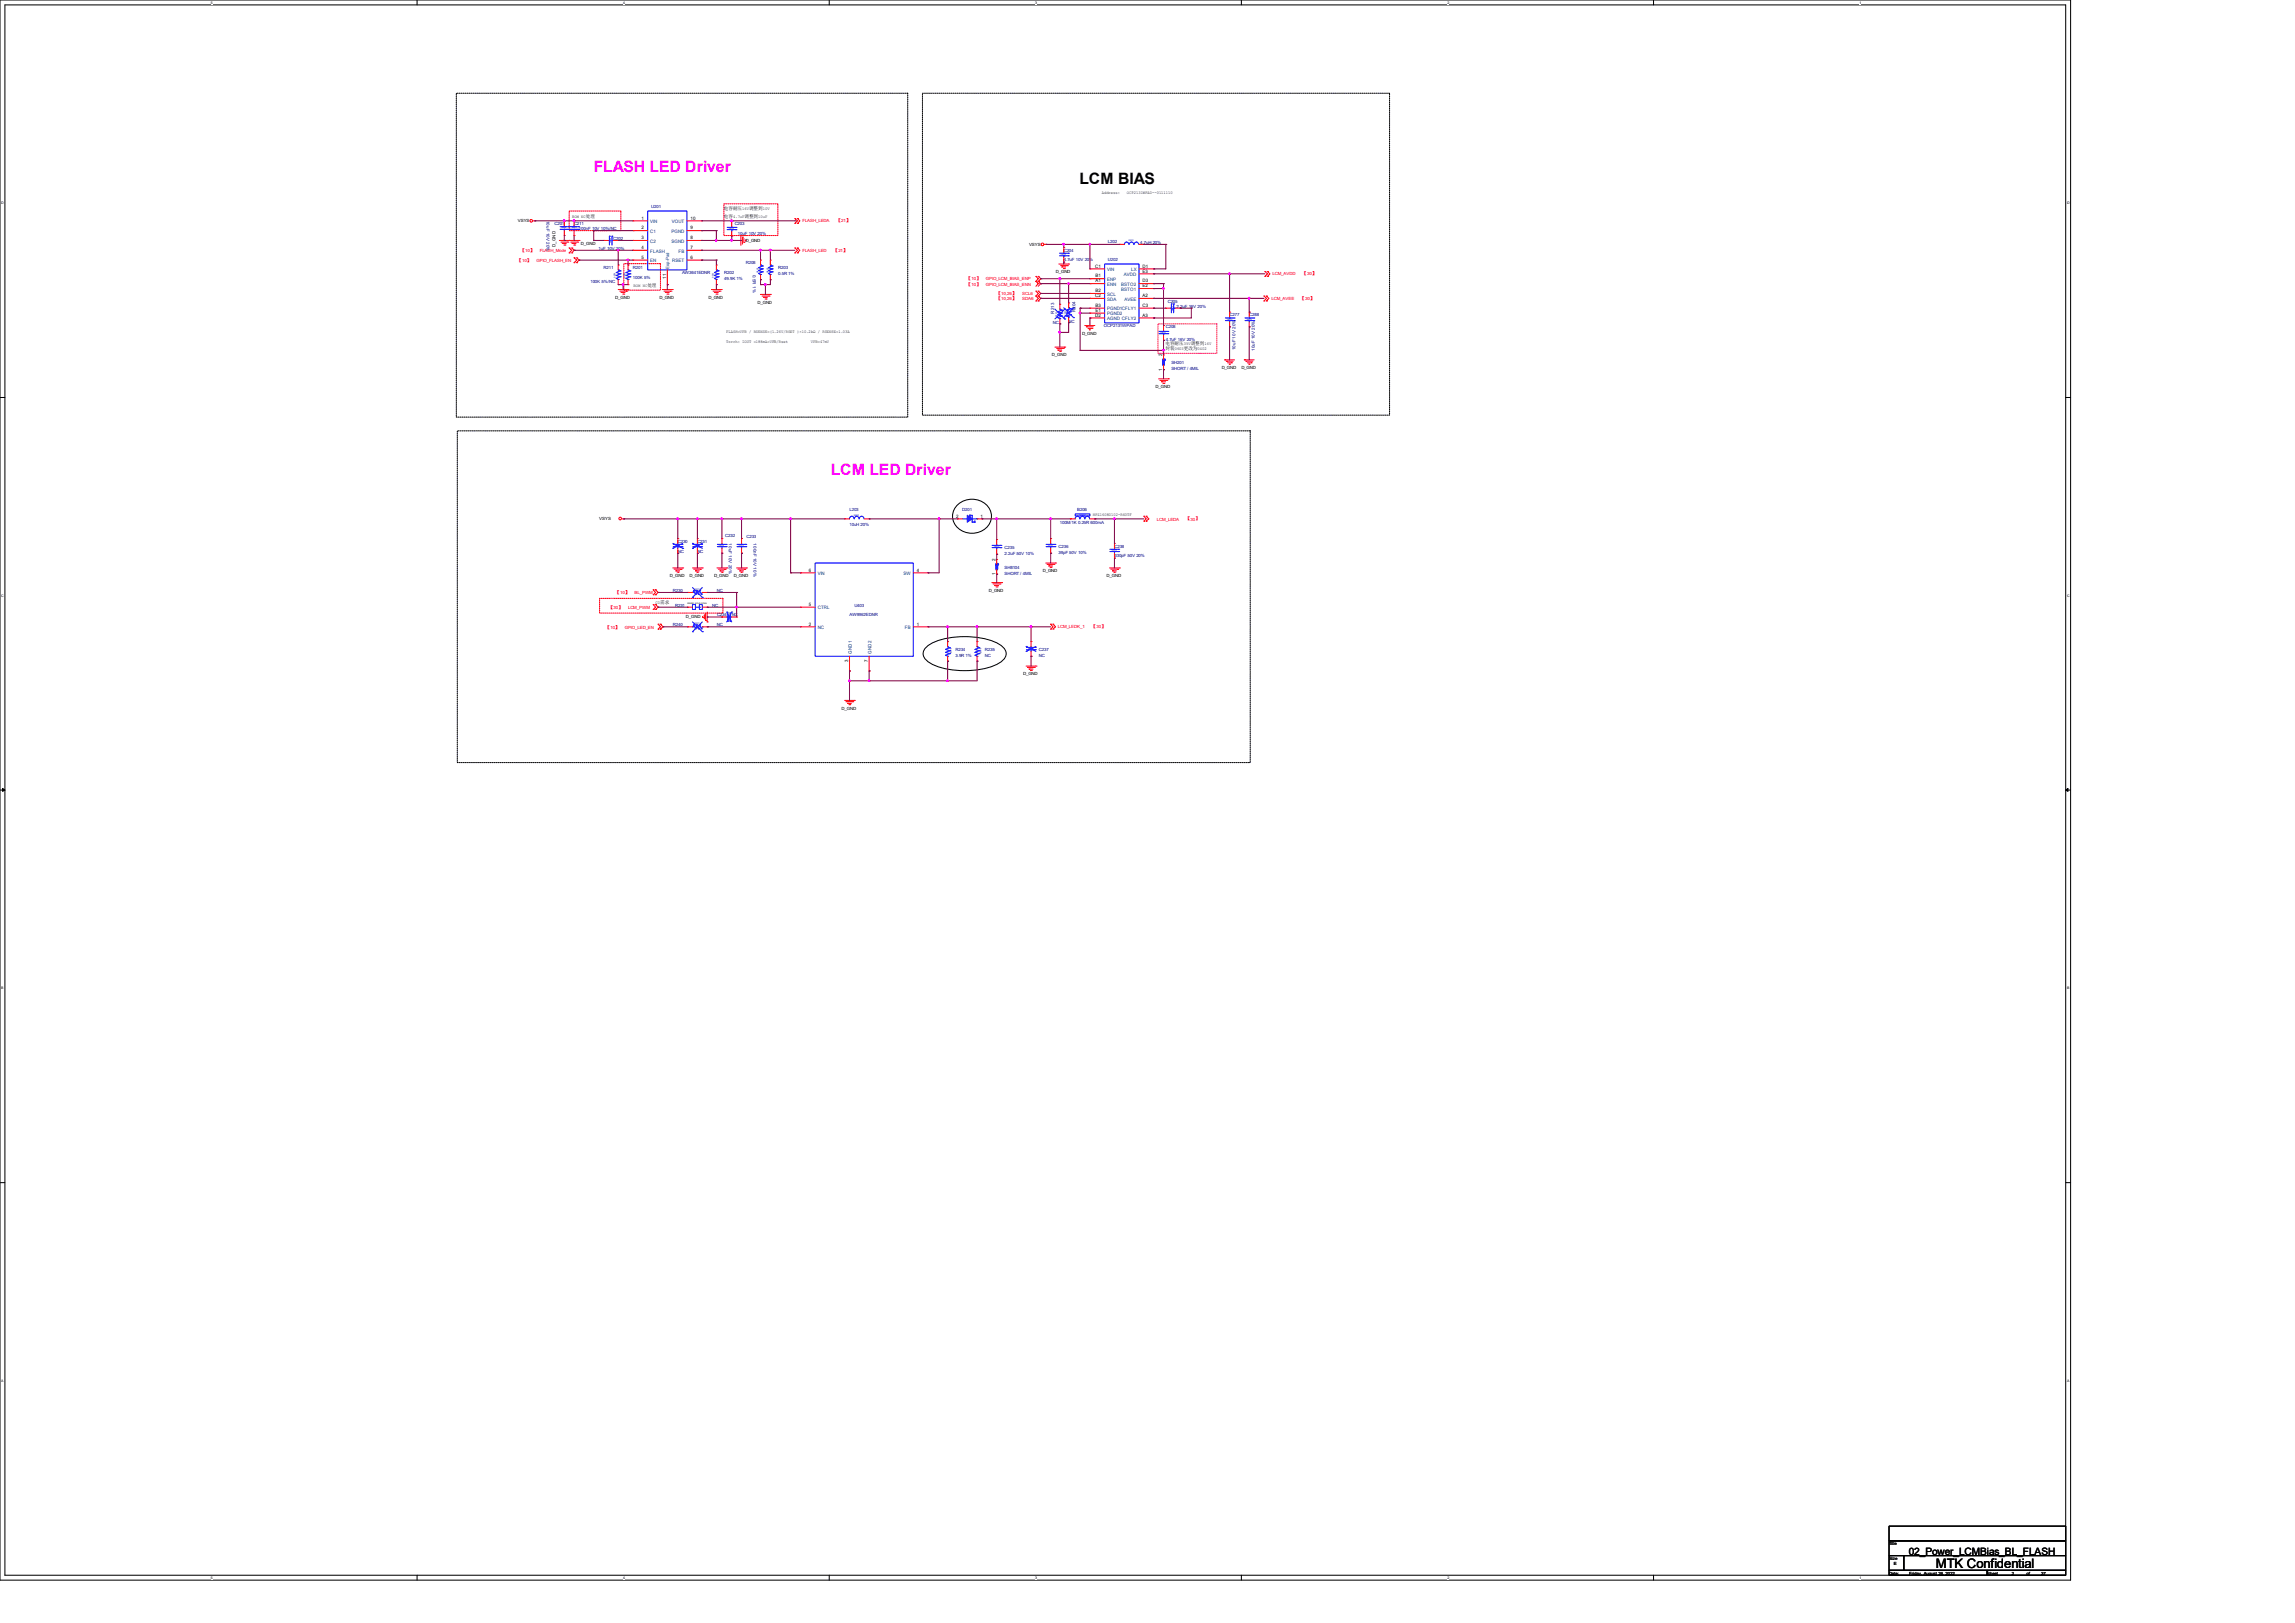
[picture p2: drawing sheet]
<svg xmlns="http://www.w3.org/2000/svg" width="297mm" height="210mm" viewBox="0 0 297 210" stroke-linecap="round" stroke-linejoin="round" font-family="sans-serif">
<defs><g id="words">
<g font-size="2" fill="#f0f">
<text x="76.8" y="22.2">FLASH LED Driver</text>
<text x="107.5" y="61.4">LCM LED Driver</text>
</g>
<text font-size="2" x="139.7" y="23.8">LCM BIAS</text>
<text font-size="1.7" x="250.5" y="202.9">MTK Confidential</text>
<text font-size="1.3" x="247" y="201.2">02_Power_LCMBias_BL_FLASH</text>
<g font-size=".6">
<text x="67" y="28.7">VSYS</text>
<text x="74" y="28.2">BOM NC</text>
<text x="75.8" y="28.2">处理</text>
<text x="83" y="28.4">1</text>
<text x="83" y="29.7">2</text>
<text x="89.4" y="29.7">9</text>
<text x="89.4" y="28.4">10</text>
<text x="93.7" y="27.2">电容耐压</text>
<text x="93.7" y="28.2">电容</text>
<text x="94.9" y="28.2">4.7uF</text>
<text x="96.1" y="27.2">16V</text>
<text x="96.4" y="28.2">调整到</text>
<text x="96.9" y="27.2">调整到</text>
<text x="98.1" y="28.2">10uF</text>
<text x="98.7" y="27.2">10V</text>
<text x="142.6" y="25.1">Address:</text>
<text x="145.8" y="25.1">OCP2131WPAD--0111110</text>
<text x="71.9" y="32" transform="rotate(-90 71.9 32)">D_GND</text>
<text x="75.2" y="31.7">D_GND</text>
<text x="83" y="30.9">3</text>
<text x="83" y="32.2">4</text>
<text x="83" y="33.5">5</text>
<text x="89.4" y="33.5">6</text>
<text x="89.4" y="32.2">7</text>
<text x="89.4" y="30.9">8</text>
<text x="96.5" y="31.3">D_GND</text>
<text x="133.2" y="31.8">VSYS</text>
<text x="136.6" y="35.4">D_GND</text>
<text x="141.7" y="34.6">C1</text>
<text x="141.8" y="35.9">B1</text>
<text x="147.9" y="35.3">E3</text>
<text x="147.9" y="34.6">D1</text>
<text x="79.6" y="38.7">D_GND</text>
<text x="82" y="37.1">BOM NC</text>
<text x="83.8" y="37.1">处理</text>
<text x="85.3" y="38.7">D_GND</text>
<text x="86.2" y="36.1" transform="rotate(-90 86.2 36.1)">11</text>
<text x="91.7" y="38.7">D_GND</text>
<text x="98" y="39.3">D_GND</text>
<text x="141.7" y="38.4">C2</text>
<text x="141.7" y="41">D2</text>
<text x="141.8" y="36.5">A1</text>
<text x="141.8" y="37.8">B2</text>
<text x="141.8" y="39.7">B3</text>
<text x="141.8" y="40.3">E1</text>
<text x="147.9" y="41">A3</text>
<text x="147.9" y="39.7">C3</text>
<text x="147.9" y="38.4">A2</text>
<text x="147.9" y="37.2">E2</text>
<text x="147.9" y="36.5">D3</text>
<text x="94" y="44.3">Torch: IOUT =188mA=VFB/Rset</text>
<text x="94" y="43.1">FLASH=VFB / RSENSE=(1.26V/RSET )×10.2kΩ / RSENSE=1.03A</text>
<text x="104.9" y="44.3">VFB=47mV</text>
<text x="136.1" y="46.1">D_GND</text>
<text x="140" y="43.3">D_GND</text>
<text x="150.4" y="46.1" transform="rotate(-90 150.4 46.1)">2</text>
<text x="150.8" y="44.7">电容耐压</text>
<text x="150.8" y="45.3">封装</text>
<text x="152" y="45.3">0603</text>
<text x="153.2" y="45.3">更改为</text>
<text x="153.2" y="44.7">35V</text>
<text x="154.1" y="44.7">调整到</text>
<text x="155" y="45.3">0402</text>
<text x="155.9" y="44.7">16V</text>
<text x="158.1" y="47.8">D_GND</text>
<text x="160.7" y="47.8">D_GND</text>
<text x="149.6" y="50.2">D_GND</text>
<text x="150.4" y="48" transform="rotate(-90 150.4 48)">1</text>
<text x="77.6" y="67.3">VSYS</text>
<text x="123.7" y="67">2</text>
<text x="126.9" y="67">1</text>
<text x="141.4" y="66.8">HPZ1608D102-R60TF</text>
<text x="86.7" y="74.7">D_GND</text>
<text x="89.2" y="74.7">D_GND</text>
<text x="92.4" y="74.7">D_GND</text>
<text x="95" y="74.7">D_GND</text>
<text x="104.7" y="74">6</text>
<text x="118.7" y="74">4</text>
<text x="128" y="76.6">D_GND</text>
<text x="128.8" y="74.5" transform="rotate(-90 128.8 74.5)">1</text>
<text x="128.8" y="72.6" transform="rotate(-90 128.8 72.6)">2</text>
<text x="135" y="74">D_GND</text>
<text x="143.2" y="74.7">D_GND</text>
<text x="84.8" y="78.2">CD</text>
<text x="85.4" y="78.2">需求</text>
<text x="88.8" y="80">D_GND</text>
<text x="104.7" y="80.9">2</text>
<text x="104.7" y="78.4">5</text>
<text x="118.7" y="80.9">1</text>
<text x="109.8" y="85.7" transform="rotate(-90 109.8 85.7)">3</text>
<text x="112.3" y="85.7" transform="rotate(-90 112.3 85.7)">7</text>
<text x="132.4" y="87.4">D_GND</text>
<text x="108.9" y="91.8">D_GND</text>
<text x="244.5" y="200">Title</text>
<text x="244.5" y="201.9">Size</text>
<text x="244.5" y="203.8">Date:</text>
<text x="245.1" y="202.5">E</text>
<text x="247.1" y="203.8">Friday, August 26, 2022</text>
<text x="257.2" y="203.8">Sheet</text>
<text x="260.3" y="203.8">2</text>
<text x="262.2" y="203.8">of</text>
<text x="264.2" y="203.8">37</text>
</g>
<g font-size=".6" fill="#000080">
<text x="70.7" y="28.6" transform="rotate(90 70.7 28.6)">10uF 10V 20%</text>
<text x="71.8" y="29.1">C201</text>
<text x="74.3" y="29.1">C211</text>
<text x="74.9" y="29.8">100nF 10V 10%/NC</text>
<text x="84.3" y="27">U201</text>
<text x="95.1" y="29.1">C203</text>
<text x="77.5" y="32.3">1uF 10V 20%</text>
<text x="78.1" y="34.8">R211</text>
<text x="79.4" y="31">C202</text>
<text x="81.9" y="34.8">R201</text>
<text x="88.3" y="35.5">AW3641EDNR</text>
<text x="93.7" y="35.5">R202</text>
<text x="95.5" y="30.4">10uF 10V 20%</text>
<text x="96.5" y="34.2">R208</text>
<text x="97.4" y="35.6" transform="rotate(90 97.4 35.6)">0.5R 1%</text>
<text x="100.7" y="34.8">R203</text>
<text x="100.7" y="35.6">0.5R 1%</text>
<text x="137.7" y="32.6">C204</text>
<text x="137.7" y="33.8">4.7uF 10V 20%</text>
<text x="143.4" y="31.4">L202</text>
<text x="143.4" y="33.8">U202</text>
<text x="147.6" y="31.6">4.7uH 20%</text>
<text x="76.4" y="36.6">100K 5%/NC</text>
<text x="81.9" y="36.1">100K 5%</text>
<text x="93.7" y="36.2">49.9K 1%</text>
<text x="136.3" y="41.9">NC</text>
<text x="136.4" y="40.6" transform="rotate(-90 136.4 40.6)">R213</text>
<text x="138.3" y="41.8">NC</text>
<text x="139.2" y="40.4" transform="rotate(-90 139.2 40.4)">R204</text>
<text x="151.1" y="39.2">C205</text>
<text x="152.3" y="39.8">2.2uF 16V 20%</text>
<text x="159.1" y="40.9">C277</text>
<text x="161.7" y="40.9">C288</text>
<text x="142.9" y="42.3">OCP2131WPAD</text>
<text x="150.9" y="42.5">C208</text>
<text x="150.9" y="44.1">4.7uF 16V 20%</text>
<text x="151.6" y="47.1">SH201</text>
<text x="151.6" y="47.9">SHORT / 4MIL</text>
<text x="159.9" y="45.3" transform="rotate(-90 159.9 45.3)">10uF 10V 20%</text>
<text x="162.4" y="45.4" transform="rotate(-90 162.4 45.4)">10uF 10V 20%</text>
<text x="87.7" y="70.2">C230</text>
<text x="87.7" y="71.5">NC</text>
<text x="90.3" y="70.2">C231</text>
<text x="90.3" y="71.5">NC</text>
<text x="93.9" y="69.5">C232</text>
<text x="94.3" y="70.3" transform="rotate(90 94.3 70.3)">10uF 10V 20%</text>
<text x="96.6" y="69.6">C233</text>
<text x="97.5" y="70.3" transform="rotate(90 97.5 70.3)">100nF 10V 10%</text>
<text x="109.9" y="66.1">L203</text>
<text x="109.9" y="68.1">10uH 20%</text>
<text x="124.5" y="66.1">D201</text>
<text x="130" y="71">C235</text>
<text x="130" y="71.8">2.2uF 50V 10%</text>
<text x="137" y="70.9">C236</text>
<text x="137" y="71.6">39pF 50V 10%</text>
<text x="137.2" y="67.9">100M/1K 0.25R 600mA</text>
<text x="139.4" y="66.2">B206</text>
<text x="144.2" y="70.9">C238</text>
<text x="87.1" y="76.6">R230</text>
<text x="92.8" y="76.6">NC</text>
<text x="130" y="73.6">SH8104</text>
<text x="130" y="74.3">SHORT / 4MIL</text>
<text x="144.2" y="72.1">330pF 50V 20%</text>
<text x="87.1" y="81">R240</text>
<text x="87.4" y="78.5">R231</text>
<text x="92.2" y="78.5">NC</text>
<text x="92.8" y="81">NC</text>
<text x="92.8" y="79.8">C234</text>
<text x="94.7" y="79.8">NC</text>
<text x="109.9" y="79.8">AW9962EDNR</text>
<text x="110.6" y="78.5">U403</text>
<text x="123.7" y="84.2">R234</text>
<text x="123.7" y="85">3.9R 1%</text>
<text x="127.5" y="84.2">R235</text>
<text x="127.5" y="85">NC</text>
<text x="134.4" y="84.2">C237</text>
<text x="134.4" y="85">NC</text>
</g>
<g font-size=".6" fill="#004080">
<text x="84.2" y="28.9">VIN</text>
<text x="87" y="28.9">VOUT</text>
<text x="84.2" y="30.1">C1</text>
<text x="84.2" y="31.4">C2</text>
<text x="84.2" y="32.7">FLASH</text>
<text x="84.2" y="34">EN</text>
<text x="86.6" y="34.8" transform="rotate(-90 86.6 34.8)">Exp-Pad</text>
<text x="86.9" y="31.4">SGND</text>
<text x="86.9" y="30.1">PGND</text>
<text x="87" y="34">RSET</text>
<text x="87.8" y="32.7">FB</text>
<text x="143.3" y="35.1">VIN</text>
<text x="145.5" y="35.7">AVDD</text>
<text x="146.4" y="35.1">LX</text>
<text x="143.3" y="36.4">ENP</text>
<text x="143.3" y="37">ENN</text>
<text x="143.3" y="38.3">SCL</text>
<text x="143.3" y="38.9">SDA</text>
<text x="143.3" y="40.2">PGND1CFLY1</text>
<text x="143.3" y="40.8">PGND2</text>
<text x="143.3" y="41.4">AGND CFLY2</text>
<text x="145.1" y="37.6">BSTO1</text>
<text x="145.1" y="37">BSTO2</text>
<text x="145.5" y="38.9">AVEE</text>
<text x="105.8" y="74.4">VIN</text>
<text x="116.9" y="74.4">SW</text>
<text x="105.8" y="81.4">NC</text>
<text x="105.8" y="78.9">CTRL</text>
<text x="117.1" y="81.4">FB</text>
<text x="110.2" y="84.6" transform="rotate(-90 110.2 84.6)">GND1</text>
<text x="112.8" y="84.6" transform="rotate(-90 112.8 84.6)">GND2</text>
</g>
<g font-size=".6" fill="#f00">
<text x="103.8" y="28.7">FLASH_LEDA</text>
<text x="108.2" y="28.7">【</text>
<text x="108.9" y="28.7">21</text>
<text x="109.5" y="28.7">】</text>
<text x="66.9" y="33.9">【</text>
<text x="67.3" y="32.6">【</text>
<text x="67.6" y="33.9">10</text>
<text x="68" y="32.6">10</text>
<text x="68.2" y="33.9">】</text>
<text x="68.6" y="32.6">】</text>
<text x="69.4" y="33.9">GPIO_FLASH_EN</text>
<text x="69.8" y="32.6">FLASH_Mode</text>
<text x="103.8" y="32.6">FLASH_LED</text>
<text x="107.8" y="32.6">【</text>
<text x="108.5" y="32.6">21</text>
<text x="109.1" y="32.6">】</text>
<text x="164.7" y="35.6">LCM_AVDD</text>
<text x="168.5" y="35.6">【</text>
<text x="169.2" y="35.6">30</text>
<text x="169.8" y="35.6">】</text>
<text x="125.1" y="36.2">【</text>
<text x="125.1" y="37">【</text>
<text x="125.7" y="36.2">10</text>
<text x="125.7" y="37">10</text>
<text x="126.3" y="36.2">】</text>
<text x="126.3" y="37">】</text>
<text x="127.6" y="36.2">GPIO_LCM_BIAS_ENP</text>
<text x="127.6" y="37">GPIO_LCM_BIAS_ENN</text>
<text x="128.9" y="38.1">【</text>
<text x="128.9" y="38.8">【</text>
<text x="129.6" y="38.1">10,26</text>
<text x="129.6" y="38.8">10,26</text>
<text x="130.9" y="38.1">】</text>
<text x="130.9" y="38.8">】</text>
<text x="132.3" y="38.1">SCL6</text>
<text x="132.3" y="38.8">SDA6</text>
<text x="164.5" y="38.8">LCM_AVEE</text>
<text x="168.2" y="38.8">【</text>
<text x="168.9" y="38.8">30</text>
<text x="169.5" y="38.8">】</text>
<text x="149.7" y="67.4">LCM_LEDA</text>
<text x="153.4" y="67.4">【</text>
<text x="154.1" y="67.4">30</text>
<text x="154.7" y="67.4">】</text>
<text x="79.6" y="76.8">【</text>
<text x="80.3" y="76.8">10</text>
<text x="80.9" y="76.8">】</text>
<text x="82.1" y="76.8">BL_PWM</text>
<text x="78.3" y="81.4">【</text>
<text x="78.7" y="78.7">【</text>
<text x="79" y="81.4">10</text>
<text x="79.4" y="78.7">30</text>
<text x="79.6" y="81.4">】</text>
<text x="80" y="78.7">】</text>
<text x="80.9" y="81.4">GPIO_LED_EN</text>
<text x="81.3" y="78.7">LCM_PWM</text>
<text x="136.9" y="81.3">LCM_LEDK_1</text>
<text x="141.2" y="81.3">【</text>
<text x="141.9" y="81.3">30</text>
<text x="142.5" y="81.3">】</text>
</g>
<g font-size=".5">
<text x="27.3" y=".5">5</text>
<text x="80.6" y=".5">4</text>
<text x="134" y=".5">3</text>
<text x="187.3" y=".5">2</text>
<text x="240.7" y=".5">1</text>
<text x=".2" y="26.4">D</text>
<text x="267.5" y="26.4">D</text>
<text x=".2" y="77.2">C</text>
<text x="267.5" y="77.2">C</text>
<text x=".2" y="128">B</text>
<text x="267.5" y="128">B</text>
<text x=".2" y="178.8">A</text>
<text x="267.5" y="178.8">A</text>
<text x="27.3" y="204.3">5</text>
<text x="80.6" y="204.3">4</text>
<text x="134" y="204.3">3</text>
<text x="187.3" y="204.3">2</text>
<text x="240.7" y="204.3">1</text>
</g>
<g font-size=".3" fill="#00f">
<text x="72.6" y="29.5">0402</text>
<text x="74" y="29.5">0201</text>
<text x="94.3" y="29.6">0402</text>
<text x="79.1" y="31.5" transform="rotate(-90 79.1 31.5)">0201</text>
<text x="79.7" y="35.9" transform="rotate(-90 79.7 35.9)">0201</text>
<text x="80.9" y="35.9" transform="rotate(-90 80.9 35.9)">0201</text>
<text x="92.4" y="35.9" transform="rotate(-90 92.4 35.9)">0201</text>
<text x="98.2" y="35.3" transform="rotate(-90 98.2 35.3)">0603</text>
<text x="99.4" y="35.3" transform="rotate(-90 99.4 35.3)">0603</text>
<text x="137.3" y="33">0402</text>
<text x="146" y="31.2">2520</text>
<text x="136.8" y="41" transform="rotate(-90 136.8 41)">0201</text>
<text x="138" y="40.9" transform="rotate(-90 138 40.9)">0201</text>
<text x="151.8" y="40.3" transform="rotate(-90 151.8 40.3)">0402</text>
<text x="158.8" y="41.4">0603</text>
<text x="161.4" y="41.4">0603</text>
<text x="150.2" y="43.1">0402</text>
<text x="87.3" y="70.6">0402</text>
<text x="89.9" y="70.6">0201</text>
<text x="93" y="70.6">0402</text>
<text x="95.6" y="70.6">0201</text>
<text x="110.5" y="66.8">2520</text>
<text x="128.7" y="70.7">0603</text>
<text x="135.6" y="70.6">0201</text>
<text x="139.8" y="66.8">0603</text>
<text x="143.9" y="71.2">0201</text>
<text x="89.9" y="76.3">0201</text>
<text x="89.9" y="80.7">0201</text>
<text x="94.4" y="80.4" transform="rotate(-90 94.4 80.4)">0201</text>
<text x="123" y="83.9" transform="rotate(90 123 83.9)">0402</text>
<text x="126.8" y="83.9" transform="rotate(90 126.8 83.9)">0402</text>
<text x="133.1" y="83.9">0201</text>
</g>
<text font-size=".3" x="89" y="78.1">RS0201_SOLD_OPEN</text>
</g></defs>
<path d="M0 0h268v204.5h-268zM.6 .6h266.7v203.2h-266.7z" fill="none" stroke="#000" stroke-width=".13"/>
<g fill="#fff">
<path d="M27.3 .1h.2v.5h-.2z"/>
<path d="M27.3 203.9h.2v.5h-.2z"/>
</g>
<path d="M54 0v.6M54 203.8v.7" fill="none" stroke="#000" stroke-width=".13"/>
<g fill="#fff">
<path d="M80.6 .1h.3v.5h-.3z"/>
<path d="M80.6 203.9h.3v.5h-.3z"/>
</g>
<path d="M107.3 0v.6M107.3 203.8v.7" fill="none" stroke="#000" stroke-width=".13"/>
<g fill="#fff">
<path d="M134 .1h.2v.5h-.2z"/>
<path d="M134 203.9h.2v.5h-.2z"/>
</g>
<path d="M160.7 0v.6M160.7 203.8v.7" fill="none" stroke="#000" stroke-width=".13"/>
<g fill="#fff">
<path d="M187.3 .1h.2v.5h-.2z"/>
<path d="M187.3 203.9h.2v.5h-.2z"/>
</g>
<path d="M214 0v.6M214 203.8v.7" fill="none" stroke="#000" stroke-width=".13"/>
<g fill="#fff">
<path d="M240.7 .1h.2v.5h-.2z"/>
<path d="M240.7 203.9h.2v.5h-.2z"/>
<path d="M.2 26h.3v.5h-.3z"/>
<path d="M267.5 26h.3v.5h-.3z"/>
<path d="M.2 76.8h.3v.5h-.3z"/>
<path d="M267.5 76.8h.3v.5h-.3z"/>
</g>
<path d="M0 51.4h.6M267.3 51.4h.7" fill="none" stroke="#000" stroke-width=".13"/>
<g fill="#fff">
<path d="M.2 127.6h.2v.5h-.2z"/>
<path d="M267.5 127.6h.3v.5h-.3z"/>
</g>
<path d="M0 102.2h.6M267.3 102.2h.7" fill="none" stroke="#000" stroke-width=".13"/>
<path d="M.3 102l.3 .2-.3 .2zM267.3 102.2l.3-.2v.4z" fill="#000" stroke="#000" stroke-width=".13"/>
<g fill="#fff">
<path d="M.2 178.4h.3v.5h-.3z"/>
<path d="M267.5 178.4h.3v.5h-.3z"/>
</g>
<g fill="none" stroke="#000" stroke-width=".13">
<path d="M59.1 12.1h58.4v41.9h-58.4zM119.4 12.1h60.4v41.6h-60.4zM59.2 55.8h102.6v42.9h-102.6zM123.8 65.4a2.66 2.66 0 0 1 4.4 .9 2.29 2.29 0 0 1-2.4 2.7 2.25 2.25 0 0 1-2.3-3.2zM119.9 83.7a7.8 7.8 0 0 1 4.9-1.3 7.8 7.8 0 0 1 5 1.3 1.08 1.08 0 0 1 0 1.7 7.8 7.8 0 0 1-5 1.4 7.8 7.8 0 0 1-4.9-1.4 1.08 1.08 0 0 1 0-1.7zM0 153h.6M267.3 153h.7M244.5 197.5h22.8v1.9h-22.8zM244.5 199.4h22.8v1.9h-22.8zM244.5 203.2h12.7v.6h-12.7zM244.5 201.3h1.9v1.9h-1.9zM246.4 201.3h20.9v1.9h-20.9z"/>
<path d="M257.2 203.2h10.1v.6h-10.1z"/>
</g>
<g fill="none" stroke="#f00" stroke-width=".13">
<path d="M69 28.6h.2M69.2 28.6h.1M72.4 31.1h2.5M72.6 31.3h.9M72.8 31.5h.1M72.8 31.5h.5M73 31.7h.1M73.1 31.7h.1M73.5 31.3h.1M73.7 27.3h6.6v2.5h-6.6zM73.7 31.1h.1M73.7 32.7h.1"/>
<path d="M73.7 32.1h.1M73.7 32.1l.3 .3-.3 .3M73.9 31.3h.9M74 32.1h.1M74 32.7h.1M74 32.1l.3 .3-.3 .3M74 31.5h.1M74 31.5h.5M74.3 31.7h.1M74.3 33.4h.1M74.3 34h.1M74.3 33.4l.3 .3-.3 .3"/>
<path d="M74.4 31.7h.1M74.6 34h.1M74.6 33.4h.1M74.6 33.4l.3 .3-.3 .3M74.8 31.3h.1M74.9 31.1h.1M78.1 31.1h.1M78.1 31.1h.6M79.4 31.1h.6M80 31.1h.1M80 37.5h1.3M80.2 37.7h.9"/>
<path d="M80.4 37.8h.1M80.4 37.8h.5M80.6 38.1h.1M80.7 34.1h4.8v3.4h-4.8zM80.7 38.1h.1M81.1 37.7h.1M81.3 37.5h.1M85.7 37.5h1.3M85.9 37.7h.9M86.1 37.8h.1M86.1 37.8h.5M86.3 38.1h.1"/>
<path d="M86.4 38.1h.1M86.8 37.7h.1M87 37.5h.1M92.1 37.5h1.2M92.3 37.7h.9M92.5 37.8h.1M92.5 37.8h.5M92.7 38.1h.1M92.8 38.1h.1M93.2 37.7h.1M93.3 37.5h.1M93.7 26.4h7v4.1h-7z"/>
<path d="M94.7 28.7h.1M94.7 30.6h.1M94.7 28.7v.6M94.7 29.9v.7M95.9 30.5h.1M95.9 30.5v1.2M96.1 30.7h.1M96.1 30.7v.9M96.3 31.4h.1M96.3 30.9v.5M96.5 31.1h.1M96.5 31.1v.1"/>
<path d="M98.4 38.1h1.3M98.6 38.3h.9M98.8 38.5h.1M98.8 38.5h.5M99 38.7h.1M99.1 38.7h.1M99.5 38.3h.1M99.7 38.1h.1M102.9 28.9h.1M102.9 28.3h.1M102.9 32.7h.1M102.9 32.1h.1"/>
<path d="M102.9 28.3l.3 .3-.3 .3M102.9 32.1l.3 .3-.3 .3M103.2 28.9h.1M103.2 28.3h.1M103.2 32.7h.1M103.2 32.1h.1M103.2 28.3l.3 .3-.3 .3M103.2 32.1l.3 .3-.3 .3M134.1 36.4h.1M134.1 35.8h.1M134.1 38.3h.1M134.1 37.7h.1"/>
<path d="M134.1 38.9h.1M134.1 35.8l.3 .3-.3 .3M134.1 36.4l.3 .3M134.1 37.7l.3 .3-.3 .3M134.1 38.3l.3 .3-.3 .3M134.4 35.8h.1M134.4 36.4h.1M134.4 36.7h.1M134.4 37.7h.1M134.4 38.3h.1M134.4 38.9h.1M134.4 35.8l.3 .3-.3 .3"/>
<path d="M134.4 36.7l-.3 .3M134.4 36.4l.3 .3M134.4 37.7l.3 .3-.3 .3M134.4 38.3l.3 .3-.3 .3M134.7 36.7h.1M134.7 36.7l-.3 .3M135.1 31.6h.3M135.4 31.6h.1M137 34.2h1.3M137.2 39.4h.1M137.2 39.4v.6M137.2 34.4h.9"/>
<path d="M137.4 34.5h.1M137.4 34.5h.5M137.6 34.8h.2M137.7 32h.1M137.7 33.9h.1M137.7 32v.6M137.7 33.3v.6M137.8 34.8h.1M138.1 34.4h.1M138.3 34.2h.1M163.6 38.9h.1M163.6 38.3h.1"/>
<path d="M163.6 38.3l.3 .3-.3 .3M163.7 35.8h.1M163.7 35.1h.1M163.7 35.1l.3 .3-.3 .4M163.9 38.9h.1M163.9 38.3h.1M163.9 38.3l.3 .3-.3 .3M164 35.8h.1M164 35.1h.1M164 35.1l.3 .3-.3 .4M136.5 44.9h1.3M136.7 45.1h.9"/>
<path d="M136.9 45.3h.1M136.9 45.3h.5M137.1 45.5h.1M137.2 41.9h.1M137.2 41.3v.6M137.2 45.5h.1M137.6 45.1h.1M137.8 44.9h.1M140.4 42.1h.1M140.4 42.1h1.3M140.6 42.3h.1M140.6 42.3h.9"/>
<path d="M140.8 42.5h.5M141 42.7h.1M141.3 42.5h.1M149.9 49h1.3M150.1 49.2h.9M150.3 49.4h.1M150.3 49.4h.5M150.5 49.6h.1M150.6 49.6h.1M151 49.2h.1M151.2 49h.1M158.5 46.6h.1"/>
<path d="M158.5 46.6h1.3M158.7 46.7h.1M158.7 46.7h.9M158.9 46.9h.5M159.1 47.1h.1M159.1 40.4h.1M159.1 42.3h.1M159.1 40.4v.6M159.1 41.7v.6M159.4 46.9h.1M161 46.6h.1M161 46.6h1.3"/>
<path d="M161.2 46.7h.1M161.2 46.7h.9M161.4 46.9h.5M161.6 47.1h.1M161.6 47.1h.2M161.7 40.4h.1M161.7 42.3h.1M161.7 40.4v.6M161.7 41.7v.6M161.9 46.9h.1M77.6 77.4h16v1.9h-16zM80.5 67.1h.2"/>
<path d="M80.7 67.1h.1M84.5 78.2h.1M84.5 78.9h.1M84.5 76.3h.1M84.5 77h.1M84.5 78.2l.3 .4-.3 .3M84.5 76.3l.3 .4-.3 .3M84.8 78.9h.1M84.8 78.2h.1M84.8 77h.1M84.8 76.3h.1M84.8 78.2l.4 .4-.4 .3"/>
<path d="M84.8 76.3l.4 .4-.4 .3M87.1 73.5h1.2M87.2 73.7h.9M87.5 73.9h.1M87.5 73.9h.5M87.6 74h.2M87.8 74h.1M88.1 73.7h.1M88.3 73.5h.1M89 76.7h.1M89 78.6h.1M89 76.7h.6"/>
<path d="M89 78.6h.6M89.6 73.5h1.3M89.8 73.7h.9M90 73.9h.1M90 73.9h.5M90.2 74h.1M90.3 69.7h.1M90.3 71.6h.1M90.3 69.7v.6M90.3 71v.6M90.3 74h.1M90.7 73.7h.1"/>
<path d="M90.9 73.5h.1M90.9 76.7h.6M90.9 78.6h.6M90.9 79.9h.1M90.9 79.8v.1M91.1 79.6h.1M91.1 79.6v.5M91.3 79.4v.9M91.5 76.7h.1M91.5 78.6h.1M91.5 79.2v1.3M92.8 73.5h1.3"/>
<path d="M93 73.7h.9M93.2 73.9h.1M93.2 73.9h.5M93.3 74h.2M93.4 69.7h.1M93.4 71.6h.1M93.4 69.7v.6M93.4 71v.6M93.5 74h.1M93.9 73.7h.1M94.1 73.5h.1M95.3 73.5h1.3"/>
<path d="M95.5 73.7h.9M95.7 73.9h.1M95.7 73.9h.5M95.9 74h.1M96 69.7h.1M96 71.6h.1M96 69.7v.6M96 71v.6M96 74h.1M96.4 73.7h.1M96.6 73.5h.1M109.3 67.1h.1"/>
<path d="M109.3 67.1h.6M111.8 67.1h.7M112.5 67.1h.1M123.9 67.1h.1M123.9 67.1h.6M126.4 67.1h.7M127.1 67.1h.1M128.4 75.4h1.2M128.5 75.6h.9M128.7 75.8h.1M128.7 75.8h.5M128.9 75.9h.1"/>
<path d="M129 69.8h.1M129 71.7h.1M129 69.8v.6M129 71.1v.6M129 75.9h.1M129.4 75.6h.1M129.6 75.4h.1M135.3 72.9h1.3M135.5 73h.9M135.7 73.2h.1M135.7 73.2h.5M135.9 73.4h.1"/>
<path d="M136 73.4h.1M136.4 73h.1M136.6 72.9h.1M143.6 73.5h1.3M143.8 73.7h.9M144 73.9h.1M144 73.9h.5M144.1 74h.2M144.2 70.3h.1M144.2 72.2h.1M144.2 70.3v.7M144.2 71.6v.6"/>
<path d="M144.3 74h.1M144.7 73.7h.1M144.9 73.5h.1M148 67.4h.1M148 66.8h.1M148 66.8l.3 .3-.3 .3M148.3 67.4h.1M148.3 66.8h.1M148.3 66.8l.4 .3-.4 .3M85.2 81.4h.1M85.2 80.8h.1M85.2 80.8l.3 .3-.3 .3"/>
<path d="M85.5 80.8h.1M85.5 81.4h.1M85.5 80.8l.3 .3-.3 .3M91.3 80.3h.1M91.5 80.5h.1M109.3 90.6h1.3M109.5 90.8h.9M109.7 91h.1M109.7 91h.5M109.9 91.2h.1M110 91.2h.1M110.4 90.8h.1"/>
<path d="M110.6 90.6h.1M126.4 85.6h.1M126.4 83h.1M126.4 83v.7M126.4 84.9v.7M132.8 86.2h1.3M133 86.4h.9M133.2 86.6h.1M133.2 86.6h.5M133.3 86.7h.2M133.4 83h.1M133.4 84.9h.1"/>
<path d="M133.4 83v.7M133.4 84.3v.6M133.5 86.7h.1M133.9 86.4h.1M134.1 86.2h.1M136 81.4h.1M136 80.8h.1M136 80.8l.3 .3-.3 .3M136.3 81.4h.1M136.3 80.8h.1M136.3 80.8l.3 .3-.3 .3"/>
<circle cx="68.7" cy="28.6" r=".17"/>
<circle cx="134.9" cy="31.6" r=".17"/>
<circle cx="80.3" cy="67.1" r=".17"/>
</g>
<path d="M149.9 41.9h7.6v3.8h-7.6z" fill="none" stroke="#ff0080" stroke-width=".13"/>
<g fill="none" stroke="#00f" stroke-width=".13">
<path d="M78.7 31.1h.2M78.9 31.1h.1M78.9 30.6h.1M78.9 30.6v1.1M79.2 30.6h.1M79.2 31.1h.1M79.2 31.1h.2M79.2 30.6v1.1M94.1 29.7h1.1M94.1 29.4h1.1M94.7 29.4h.1M94.7 29.7h.1"/>
<path d="M94.7 29.3v.1M94.7 29.7v.2M95.2 29.7h.1M95.2 29.4h.1M137.1 33.1h1.2M137.1 32.8h1.2M137.7 32.8h.1M137.7 33.1h.1M137.7 32.6v.2M137.7 33.1v.2M138.3 33.1h.1M138.3 32.8h.1"/>
<path d="M136.5 40l1.3 1.3M136.9 41.1h.1M136.9 40.7h.1M136.9 40.3h.1M136.9 41.1l.3 .1M136.9 40.7l.5 .2M136.9 40.3l.5 .2M137.2 40h.1M137.2 41.2h.1M137.2 40l.2 .1M137.2 41.2v.1M137.4 40.9h.1"/>
<path d="M137.4 40.5h.1M137.4 40.1h.1M137.4 40.9l-.5 .2M137.4 40.5l-.5 .2M137.4 40.1l-.5 .2M137.8 40h.1M137.8 41.3h.1M137.8 40l-1.3 1.3M158.6 41.5h1.1M158.6 41.1h1.1M159.1 41.1h.1M159.1 41.5h.1"/>
<path d="M159.1 41v.1M159.1 41.5v.2M159.7 41.5h.1M159.7 41.1h.1M161.1 41.5h1.2M161.1 41.1h1.2M161.7 41.1h.1M161.7 41.5h.1M161.7 41v.1M161.7 41.5v.2M162.3 41.5h.1M162.3 41.1h.1"/>
<path d="M89.6 78.2h.4v.7h-.4zM89.6 71h.1M89.6 70.3h.1M89.6 77.3h.1M89.6 70.3l1.3 .7M89.6 76.7h.1M89.6 76l1.3 1.3M89.7 76.7h.1M89.7 70.7h1.1M89.7 70.4h1.1M89.8 76.4h.1M89.8 76.4l-.1 .3"/>
<path d="M89.8 76.4l.2 .5M90 76.9h.1M90 78.6h.5M90.2 76.4h.1M90.2 76.4l-.2 .5M90.2 76.4l.2 .5M90.3 70.4h.1M90.3 70.7h.1M90.3 70.3v.1M90.3 70.7v.3M90.4 76.9h.1M90.5 78.2h.4v.7h-.4z"/>
<path d="M90.5 78.6h.1M90.6 76.4h.1M90.6 76.4l-.2 .5M90.6 76.4l.2 .5M90.8 76.9h.1M90.8 70.7h.1M90.8 70.4h.1M90.9 76.7h.1M90.9 77.3h.1M90.9 70.3l-1.3 .7M90.9 76.7l-.1 .2M90.9 76l-1.3 1.3"/>
<path d="M92.8 70.7h1.2M92.8 70.4h1.2M93.4 70.4h.1M93.4 70.7h.1M93.4 70.3v.1M93.4 70.7v.3M94 70.7h.1M94 70.4h.1M95.4 70.7h1.1M95.4 70.4h1.1M96 70.4h.1M96 70.7h.1"/>
<path d="M96 70.3v.1M96 70.7v.3M96.5 70.7h.1M96.5 70.4h.1M110.5 67.1a.3 .3 0 0 0-.3-.3 .3 .3 0 0 0-.3 .3M111.2 67.1a.3 .3 0 0 0-.3-.3 .3 .3 0 0 0-.3 .3M111.8 67.1a.3 .3 0 0 0-.3-.3 .3 .3 0 0 0-.3 .3M124.5 67.1h.7M125.2 67.1h.1M125.5 66.7h.1M125.5 66.8h.1M125.5 66.7h.3v.9"/>
<path d="M125.5 66.7v.1M125.8 67.6h.1M125.8 67.1h.6M125.8 67.6h.3M126.1 67.6h.1M126.1 67.4h.1M126.1 67.4v.2M126.4 67.1h.1M128.4 70.9h1.1M128.4 70.6h1.1M129 70.6h.1M129 70.9h.1"/>
<path d="M129 70.4v.2M129 70.9v.2M129.5 70.9h.1M129.5 70.6h.1M143.6 71.4h1.2M143.6 71.1h1.2M144.2 71.1h.1M144.2 71.4h.1M144.2 71v.1M144.2 71.4v.2M144.8 71.4h.1M144.8 71.1h.1"/>
<path d="M126.2 84h.1M126.2 84.4h.1M126.2 84.8h.1M126.2 84l.5 .2M126.2 84.4l.5 .2M126.2 84.8l.2 .1M126.4 84.9h.1M126.4 83.7h.1M126.4 83.7l.3 .1M126.7 83.8h.1M126.7 84.2h.1M126.7 84.6h.1"/>
<path d="M126.7 83.8l-.5 .2M126.7 84.2l-.5 .2M126.7 84.6l-.5 .2M132.8 84.3h.1M132.8 83.7h.1M132.8 83.7l1.3 .6M132.8 84.1h1.2M132.8 83.8h1.2M133.4 83.8h.1M133.4 84.1h.1M133.4 83.7v.1M133.4 84.1v.2"/>
<path d="M134 84.1h.1M134 83.8h.1M134.1 83.7l-1.3 .6"/>
</g>
<path d="M125.2 66.7l.6 .4-.6 .5z" fill-rule="evenodd" fill="#00f" stroke="#00f" stroke-width=".13"/>
<path d="M150.6 46.6v.6" fill="none" stroke="#00f" stroke-width=".38"/>
<circle cx="150.6" cy="46.6" r=".19" fill="#00f"/>
<g fill="none" stroke="#f00" stroke-width=".13">
<path d="M73 28.6h.1M73 30.5h.1M73 28.6v.6M73 29.8v.7M74.3 28.6h.1M74.3 30.5h.1M74.3 28.6v.6M74.3 29.8v.7M80 34.3h.1M80 36.8h.1M80 34.3v.6M80 36.2v.6"/>
<path d="M81.3 34.3h.1M81.3 36.8h.1M81.3 34.3v.6M81.3 36.2v.6M81.9 28.6h.1M81.9 29.8h.1M81.9 31.1h.1M81.9 32.4h.1M81.9 33.7h.1M81.9 28.6h1.9M81.9 29.8h1.9M81.9 31.1h1.9"/>
<path d="M81.9 32.4h1.9M81.9 33.7h1.9M86.4 36.8h.1M86.4 34.9v1.9M88.9 28.6h1.9M88.9 29.8h1.9M88.9 31.1h1.9M88.9 32.4h1.9M88.9 33.7h1.9M90.8 33.7h.1M90.8 32.4h.1M90.8 31.1h.1"/>
<path d="M90.8 29.8h.1M90.8 28.6h.1M98.4 33.7h.1M98.4 36.2h.1M98.4 33.7v.6M98.4 35.6v.6M99.7 33.7h.1M99.7 36.2h.1M99.7 33.7v.6M99.7 35.6v.6M141.1 34.8h.1M141.1 36.1h.1"/>
<path d="M141.1 36.7h.1M141.1 38h.1M141.1 38.6h.1M141.1 39.9h.1M141.1 34.8h1.9M141.1 36.1h1.9M141.1 36.7h1.9M141.1 38h1.9M141.1 38.6h1.9M141.1 39.9h1.9M144.9 31.6h.1M144.9 31.6h.6"/>
<path d="M147.4 31.6h.6M147.4 34.8h1.9M147.4 36.7h1.9M147.4 38.6h1.9M147.4 39.9h1.9M147.4 37.3h1.9M147.4 35.4h1.9M148 31.6h.1M149.3 39.9h.1M149.3 38.6h.1M149.3 37.3h.1M149.3 36.7h.1"/>
<path d="M149.3 35.4h.1M149.3 34.8h.1M141.1 40.5h.1M141.1 41.1h.1M141.1 40.5h1.9M141.1 41.1h1.9M147.4 41.1h1.9M149.3 41.1h.1M150.6 47.8h.1M150.6 45.9h.1M150.6 42.1h.1M150.6 44h.1"/>
<path d="M150.6 42.1v.7M150.6 43.4v.6M150.6 45.9v.7M150.6 47.2v.6M87.7 69.7h.1M87.7 71.6h.1M87.7 69.7v.6M87.7 71v.6M93.4 79.8h.1M93.4 79.8h.7M94.7 79.8h.6M95.3 79.8h.1"/>
<path d="M103.6 78.6h.1M103.6 74.1h.1M103.6 78.6h1.9M103.6 74.1h1.9M118.2 74.1h1.9M120.1 74.1h.1M136 69.7h.1M136 71.6h.1M136 69.7v.6M136 71v.6M138.5 67.1h.1M138.5 67.1h.6"/>
<path d="M141.1 67.1h.6M141.7 67.1h.1M89 81.1h.1M89 81.1h.6M90.9 81.1h.6M91.5 81.1h.1M103.6 81.1h.1M103.6 81.1h1.9M109.9 86.8h.1M109.9 84.9v1.9M112.5 86.8h.1M112.5 84.9v1.9"/>
<path d="M118.2 81.1h1.9M120.1 81.1h.1"/>
</g>
<g fill="none" stroke="#00f" stroke-width=".13">
<path d="M72.5 29.7h1.1M72.5 29.3h1.1M73 29.3h.1M73 29.7h.1M73 29.2v.1M73 29.7v.1M73.6 29.7h.1M73.6 29.3h.1M73.7 29.7h1.2M73.7 29.3h1.2M74.3 29.3h.1M74.3 29.7h.1"/>
<path d="M74.3 29.2v.1M74.3 29.7v.1M74.9 29.7h.1M74.9 29.3h.1M79.8 36h.1M79.8 35.6h.1M79.8 35.3h.1M79.8 36l.2 .2M79.8 35.6l.5 .2M79.8 35.3l.5 .1M80 34.9h.1M80 36.2h.1"/>
<path d="M80 34.9l.3 .2M80.3 35.8h.1M80.3 35.4h.1M80.3 35.1h.1M80.3 35.8l-.5 .2M80.3 35.4l-.5 .2M80.3 35.1l-.5 .2M81 36h.1M81 35.6h.1M81 35.3h.1M81 36l.3 .2M81 35.6l.5 .2"/>
<path d="M81 35.3l.5 .1M81.3 34.9h.1M81.3 36.2h.1M81.3 34.9l.2 .2M81.5 35.8h.1M81.5 35.4h.1M81.5 35.1h.1M81.5 35.8l-.5 .2M81.5 35.4l-.5 .2M81.5 35.1l-.5 .2M83.8 27.3h5.1v7.6h-5.1zM98.2 35.4h.1"/>
<path d="M98.2 35h.1M98.2 34.6h.1M98.2 35.4l.2 .1M98.2 35l.5 .2M98.2 34.6l.5 .2M98.4 34.3h.1M98.4 35.5h.1M98.4 34.3l.3 .1M98.4 35.5v.1M98.7 35.2h.1M98.7 34.8h.1M98.7 34.4h.1"/>
<path d="M98.7 35.2l-.5 .2M98.7 34.8l-.5 .2M98.7 34.4l-.5 .2M99.4 35.4h.1M99.4 35h.1M99.4 34.6h.1M99.4 35.4l.3 .1M99.4 35l.5 .2M99.4 34.6l.5 .2M99.7 34.3h.1M99.7 35.5h.1M99.7 34.3l.2 .1"/>
<path d="M99.7 35.5v.1M99.9 35.2h.1M99.9 34.8h.1M99.9 34.4h.1M99.9 35.2l-.5 .2M99.9 34.8l-.5 .2M99.9 34.4l-.5 .2M143 34.2h4.4v7.6h-4.4zM145.5 31.6a.3 .3 0 0 1 .3-.3 .3 .3 0 0 1 .3 .3M146.1 31.6a.3 .3 0 0 1 .3-.3 .3 .3 0 0 1 .3 .3M146.8 31.6a.3 .3 0 0 1 .3-.3 .3 .3 0 0 1 .3 .3M150 43.2h1.1"/>
<path d="M150 42.9h1.1M150.6 42.9h.1M150.6 43.2h.1M150.6 42.8v.1M150.6 43.2v.2M151.1 43.2h.1M151.1 42.9h.1M87.1 71h.1M87.1 70.3l1.2 .7M87.1 70.7h1.2M87.1 70.4h1.2M87.7 70.4h.1"/>
<path d="M87.7 70.7h.1M87.7 70.3v.1M87.7 70.7v.3M88.3 70.7h.1M88.3 70.4h.1M88.3 71h.1M88.3 70.3l-1.2 .7M94.1 79.2h.1M94.1 79.8h.1M94.1 79.2l.6 1.3M94.2 79.8h.1M94.2 79.2v1.2"/>
<path d="M94.5 79.8h.1M94.5 79.8h.2M94.5 79.2v1.2M94.7 79.2h.1M94.7 79.2l-.6 1.3M105.5 72.9h12.7v12h-12.7zM135.4 70.7h1.1M135.4 70.4h1.1M136 70.4h.1M136 70.7h.1M136 70.3v.1M136 70.7v.3"/>
<path d="M136.5 70.7h.1M136.5 70.4h.1M139.1 66.5h2v.3h-2zM139.7 67.1a.3 .3 0 0 0-.3-.3 .3 .3 0 0 0-.2 .3M140.4 67.1a.3 .3 0 0 0-.3-.3 .3 .3 0 0 0-.3 .3M141 67.1a.3 .3 0 0 0-.3-.3 .3 .3 0 0 0-.3 .3M89.6 81.7h.1M89.6 81.1h.1M89.6 80.5l1.3 1.2M89.7 81.1h.1M89.8 80.9h.1M89.8 80.9l-.1 .2"/>
<path d="M89.8 80.9l.2 .5M90 81.4h.1M90.2 80.9h.1M90.2 80.9l-.2 .5M90.2 80.9l.2 .5M90.4 81.4h.1M90.6 80.9h.1M90.6 80.9l-.2 .5M90.6 80.9l.2 .5M90.8 81.4h.1M90.9 81.1h.1M90.9 81.7h.1"/>
<path d="M90.9 81.1l-.1 .3M90.9 80.5l-1.3 1.2M94.2 80.4h.1M94.5 80.4h.1"/>
</g>
<path d="M129 73v.7" fill="none" stroke="#00f" stroke-width=".38"/>
<circle cx="129" cy="73" r=".19" fill="#00f"/>
<g fill="none" stroke="#f00" stroke-width=".13">
<path d="M92.7 34.3h.1M92.7 36.8h.1M92.7 34.3v.6M92.7 36.2v.6M138.3 39.2h.1M138.3 39.2v.6M150.8 39.9h.1M150.8 39.9h.7M152.1 39.9h.6M152.7 39.9h.1M138.3 41.7h.1M138.3 41.1v.6"/>
<path d="M129 74.3h.1M129 72.4h.1M129 72.4v.6M129 73.7v.6M122.6 85.6h.1M122.6 83h.1M122.6 83v.7M122.6 84.9v.7"/>
</g>
<g fill="none" stroke="#00f" stroke-width=".13">
<path d="M92.5 36h.1M92.5 35.6h.1M92.5 35.3h.1M92.5 36l.2 .2M92.5 35.6l.5 .2M92.5 35.3l.5 .1M92.7 34.9h.1M92.7 36.2h.1M92.7 34.9l.3 .2M93 35.8h.1M93 35.4h.1M93 35.1h.1"/>
<path d="M93 35.8l-.5 .2M93 35.4l-.5 .2M93 35.1l-.5 .2M137.7 39.8l1.2 1.3M138.3 39.8h.1M138.3 39.8l.3 .2M138.6 40h.1M138.6 40l-.6 .1M138.9 39.8h.1M138.9 39.8l-1.2 1.3M151.5 39.9h.1M151.6 39.9h.1"/>
<path d="M151.6 39.3h.1M151.6 39.3v1.2M151.9 39.3h.1M151.9 39.9h.1M151.9 39.9h.2M151.9 39.3v1.2M138 40.9h.1M138 40.5h.1M138 40.1h.1M138 40.9l.3 .1M138 40.5l.6 .2M138 40.1l.6 .2"/>
<path d="M138.3 41h.1M138.3 41v.1M138.6 40.7h.1M138.6 40.3h.1M138.6 40.7l-.6 .2M138.6 40.3l-.6 .2M138.9 41.1h.1M122.4 84h.1M122.4 84.4h.1M122.4 84.8h.1M122.4 84l.5 .2M122.4 84.4l.5 .2"/>
<path d="M122.4 84.8l.2 .1M122.6 84.9h.1M122.6 83.7h.1M122.6 83.7l.3 .1M122.9 83.8h.1M122.9 84.2h.1M122.9 84.6h.1M122.9 83.8l-.5 .2M122.9 84.2l-.5 .2M122.9 84.6l-.5 .2"/>
</g>
<g fill="none" stroke="#800040" stroke-width=".13">
<path d="M69.2 28.6h.1M69.2 28.6h12.7M73 28.6h.1M73 31.1h.1M73 30.5v.6M74.3 28.6h.1M74.3 32.4h.1M74.3 31.1h.1M74.3 32.4h7.6M74.3 30.5v.6M74.9 33.7h.1M74.9 33.7h7"/>
<path d="M76.8 29.8h.1M76.8 31.1h.1M76.8 29.8v1.3M76.8 29.8h5.1M76.8 31.1h1.3M80 31.1h.1M80 32.4h.1M80 36.8h.1M80 31.1h1.9M80 32.4v1.9M80 36.8h1.3M80.6 36.8h.1"/>
<path d="M80.6 36.8v.7M81.3 33.7h.1M81.3 33.7v.6M86.4 36.8h.1M86.4 36.8v.7M90.8 29.8h.1M90.8 31.1h.1M90.8 32.4h.1M90.8 33.7h.1M90.8 28.6h12.1M90.8 29.8h1.9M90.8 31.1h5.1"/>
<path d="M90.8 32.4h12.1M90.8 33.7h1.9M92.7 29.8h.1M92.7 33.7h.1M92.7 36.8h.1M92.7 29.8v1.3M92.7 33.7v.6M92.7 36.8v.7M94.7 28.6h.1M94.7 31.1h.1M94.7 28.6v.1M94.7 30.6v.5"/>
<path d="M95.9 31.1h.1M98.4 32.4h.1M98.4 36.2h.1M98.4 36.8h.1M98.4 32.4v1.3M98.4 36.2v.6M99.1 36.8h.1M99.1 36.8v1.3M99.7 32.4h.1M99.7 36.2h.1M99.7 32.4v1.3M99.7 36.2v.6h-1.3"/>
<path d="M102.9 28.6h.1M134.7 36.1h.1M134.7 36.7h.1M134.7 38h.1M134.7 38.6h.1M134.7 36.1h6.4M134.7 36.7h6.4M134.7 38h6.4M134.7 38.6h6.4M135.4 31.6h.1M135.4 31.6h9.5M137.2 36.1h.1"/>
<path d="M137.2 36.1v3.3M137.7 33.9h.1M137.7 31.6h.1M137.7 31.6v.4M137.7 33.9v.3M138.3 36.7h.1M138.3 36.7v2.5M139.8 39.9h.1M139.8 39.9v5.4M139.8 39.9h1.3M141.1 31.6h.1M141.1 31.6v3.2"/>
<path d="M148 31.6h.1M148 31.6h2.9M149.3 34.8h.1M149.3 35.4h.1M149.3 36.7h.1M149.3 37.3h.1M149.3 38.6h.1M149.3 39.9h.1M149.3 35.4h14.4M149.3 36.7h1.3M149.3 37.3h1.3M149.3 38.6h14.3"/>
<path d="M149.3 39.9h1.5M150.6 36.7h.1M150.6 37.3h.1M150.6 36.7v5.4M150.9 31.6h.1M150.9 31.6v3.2h-1.6M152.7 39.9h.1M152.7 39.9h1.5M154.2 39.9h.1M154.2 39.9v1.2h-4.9M159.1 35.4h.1M159.1 35.4v5"/>
<path d="M161.7 38.6h.1M161.7 38.6v1.8M137.2 41.9h.1M137.2 43h.1M137.2 41.9v3M138.3 41.7h.1M138.3 41.7v1.3h-1.1M139.8 40.5h.1M139.8 45.3h.1M139.8 40.5h1.3M139.8 45.3h10.8M141.1 41.1h.1"/>
<path d="M141.1 41.1v1M149.3 41.1h.1M150.6 44h.1M150.6 45.3h.1M150.6 47.8h.1M150.6 44v1.9M150.6 47.8v1.2M159.1 42.3h.1M159.1 42.3v4.3M161.7 40.4h.1M161.7 42.3h.1M161.7 42.3v4.3"/>
<path d="M80.7 67.1h.1M80.7 67.1h28.6M85.2 76.7h.1M85.2 78.6h.1M85.2 76.7h3.8M85.2 78.6h3.8M87.7 71.6h.1M87.7 67.1h.1M87.7 67.1v2.6M87.7 71.6v1.9M90.3 71.6h.1M90.3 67.1h.1"/>
<path d="M90.3 67.1v2.6M90.3 71.6v1.9M91.5 76.7h.1M91.5 78.6h.1M91.5 79.8h.1M91.5 76.7h3.8M91.5 78.6h12.1M91.5 79.8h1.9M93.4 71.6h.1M93.4 67.1h.1M93.4 67.1v2.6M93.4 71.6v1.9"/>
<path d="M95.3 76.7h.1M95.3 78.6h.1M95.3 76.7v3.1M96 71.6h.1M96 67.1h.1M96 67.1v2.6M96 71.6v1.9M102.3 67.1h.1M102.3 74.1h.1M102.3 67.1v7M102.3 74.1h1.3M112.5 67.1h.1"/>
<path d="M112.5 67.1h11.4M120.1 74.1h.1M121.5 67.1h.1M121.5 67.1v7h-1.4M127.1 67.1h.1M127.1 67.1h11.4M129 67.1h.1M129 71.7h.1M129 74.3h.1M129 67.1v2.7M129 71.7v.7M129 74.3v1.1"/>
<path d="M136 67.1h.1M136 71.6h.1M136 67.1v2.6M136 71.6v1.3M141.7 67.1h.1M141.7 67.1h6.3M144.2 72.2h.1M144.2 67.1h.1M144.2 67.1v3.2M144.2 72.2v1.3M85.8 81.1h.1M85.8 81.1h3.2"/>
<path d="M91.5 81.1h.1M91.5 81.1h12.1M109.9 86.8h.1M109.9 88.1h.1M109.9 86.8v3.8M112.5 86.8h.1M112.5 88.1h.1M112.5 86.8v1.3M120.1 81.1h.1M120.1 81.1h15.9M122.6 81.1h.1M122.6 85.6h.1"/>
<path d="M122.6 88.1h.1M122.6 81.1v1.9M122.6 85.6v2.5M126.4 81.1h.1M126.4 85.6h.1M126.4 81.1v1.9M126.4 85.6v2.5h-16.5M133.4 81.1h.1M133.4 84.9h.1M133.4 81.1v1.9M133.4 84.9v1.3"/>
</g>
<g fill="#f0f" stroke="#f0f" stroke-width=".13">
<circle cx="141" cy="31.6" r=".11"/>
<circle cx="159.1" cy="35.4" r=".11"/>
<circle cx="137.1" cy="36" r=".11"/>
<circle cx="138.3" cy="36.7" r=".11"/>
<circle cx="150.6" cy="37.3" r=".11"/>
<circle cx="161.6" cy="38.6" r=".11"/>
<circle cx="139.8" cy="40.5" r=".11"/>
<circle cx="137.1" cy="43" r=".11"/>
<circle cx="150.6" cy="45.3" r=".11"/>
<circle cx="137.6" cy="31.6" r=".11"/>
<circle cx="121.5" cy="67.1" r=".11"/>
<circle cx="95.3" cy="78.5" r=".11"/>
<circle cx="126.4" cy="81.1" r=".11"/>
<circle cx="122.6" cy="81.1" r=".11"/>
<circle cx="133.4" cy="81.1" r=".11"/>
<circle cx="109.9" cy="88.1" r=".11"/>
<circle cx="122.6" cy="88.1" r=".11"/>
<circle cx="112.5" cy="88.1" r=".11"/>
<circle cx="136" cy="67.1" r=".11"/>
<circle cx="129" cy="67.1" r=".11"/>
<circle cx="144.2" cy="67.1" r=".11"/>
<circle cx="87.7" cy="67.1" r=".11"/>
<circle cx="102.3" cy="67.1" r=".11"/>
<circle cx="95.9" cy="67.1" r=".11"/>
<circle cx="93.4" cy="67.1" r=".11"/>
<circle cx="90.2" cy="67.1" r=".11"/>
<circle cx="73" cy="28.6" r=".11"/>
<circle cx="74.3" cy="28.6" r=".11"/>
<circle cx="92.7" cy="31.1" r=".11"/>
<circle cx="94.7" cy="31.1" r=".11"/>
<circle cx="80" cy="32.4" r=".11"/>
<circle cx="99.7" cy="32.4" r=".11"/>
<circle cx="81.3" cy="33.6" r=".11"/>
<circle cx="80.6" cy="36.8" r=".11"/>
<circle cx="98.4" cy="32.4" r=".11"/>
<circle cx="99" cy="36.8" r=".11"/>
<circle cx="94.7" cy="28.6" r=".11"/>
</g>
<use href="#words"/>
</svg>
